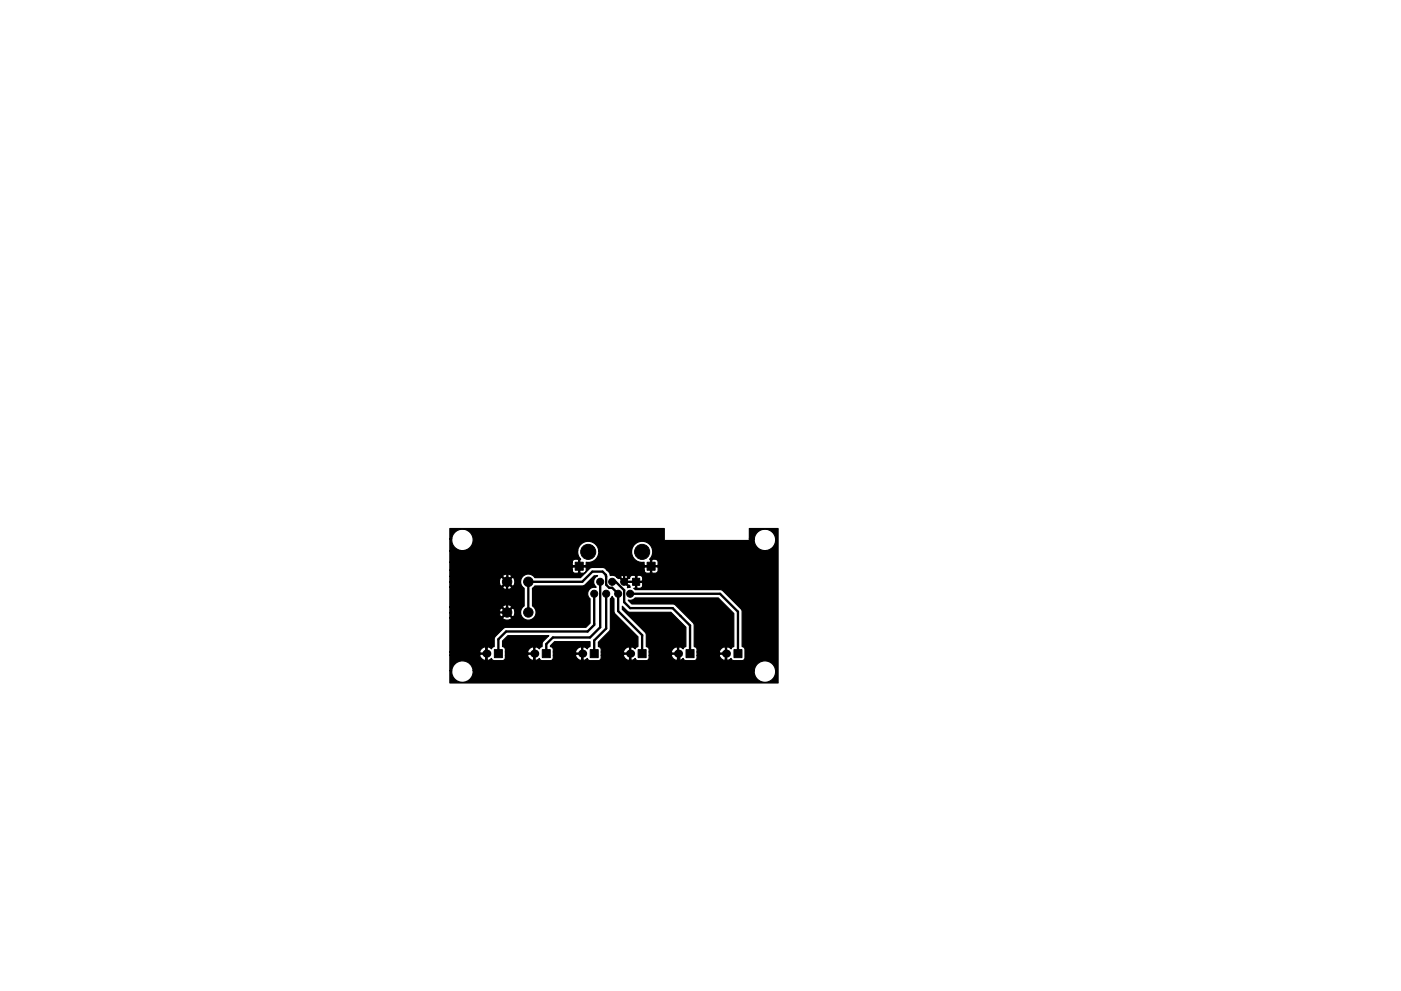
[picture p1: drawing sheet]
<svg xmlns="http://www.w3.org/2000/svg" width="297mm" height="210mm" viewBox="0 0 297 210" stroke-linecap="round" stroke-linejoin="round" font-family="sans-serif">
<g fill="#000" stroke="#000" stroke-width=".21">
<path d="M104.8 137.8h1.7v1.7h-1.7zM115 137.8h1.7v1.7h-1.7zM122 119.3h1.7v1.7h-1.7zM125.1 137.8h1.7v1.7h-1.7zM135.3 137.8h1.7v1.7h-1.7zM134.1 122.7h1.5v1.5h-1.5zM137.2 119.3h1.7v1.7h-1.7zM145.5 137.8h1.7v1.7h-1.7zM155.6 137.8h1.7v1.7h-1.7z"/>
<circle cx="124.7" cy="117.1" r="1.6"/>
<circle cx="136.1" cy="117.1" r="1.6"/>
<circle cx="107.5" cy="123.4" r="1"/>
<circle cx="107.5" cy="129.9" r="1"/>
<circle cx="112" cy="123.4" r="1"/>
<circle cx="112" cy="129.9" r="1"/>
<circle cx="126" cy="126" r=".75"/>
<circle cx="127.3" cy="123.4" r=".75"/>
<circle cx="128.5" cy="126" r=".75"/>
<circle cx="129.8" cy="123.4" r=".75"/>
<circle cx="131.1" cy="126" r=".75"/>
<circle cx="132.3" cy="123.4" r=".75"/>
<circle cx="133.6" cy="126" r=".75"/>
</g>
<g fill="#000">
<circle cx="103.1" cy="138.7" r=".85"/>
<circle cx="113.3" cy="138.7" r=".85"/>
<circle cx="123.4" cy="138.7" r=".85"/>
<circle cx="133.6" cy="138.7" r=".85"/>
<circle cx="143.8" cy="138.7" r=".85"/>
<circle cx="153.9" cy="138.7" r=".85"/>
</g>
<g fill="none" stroke="#000" stroke-width=".5">
<path d="M107.5 130h.1M107.5 123.4v6.5M107.5 129.9h-2.4l-2 2v8.8l1.7 1.7h47.5l1.6-1.7v-2M112 129.9v-6.2l-.1-.1 .1-.2h11.4l2.2-2.1h2.2l.7 .7v2.1l.7 .6h.6l1.3 1.3v3.7l5 5v4M113.3 138.7v2.1l1.5 1.6M123.4 138.7v2.3l1.4 1.4M126 126v6.6l-1.4 1.4h-17.3l-1.6 1.6v3.1M127.3 123.4v9.7l-2.2 2.1h-7.9l-1.4 1.4v2.1M128.5 126v7.3l-2.5 2.6v2.8M129.8 123.4h.8l1.7 1.8v2.6l1.3 1.2h9l3.7 3.7v6M133.6 138.7v2.1l1.5 1.6M133.6 126h19.1l3.8 3.8v8.9"/>
<path d="M138.6 120.1h-2.7l-1 1.1v2.2h-2.6v-2l-1.2-1.3h-22.3l-1.2 1.3v2M143.8 138.7l.2 .2v2.2l1.3 1.3"/>
</g>
<path d="M95.4 112.1h45.4l.1 2.6h17.8l.2-.4h1v.5a2.28 2.28 0 0 0 3.5 1.7 2.28 2.28 0 0 0 0-3.9 2.28 2.28 0 0 0-3.5 1.7h-1v-2.2h6.1v32.8h-69.6v-2.6h.4v.4a2.28 2.28 0 0 0 2.5 2.1 2.28 2.28 0 0 0 2-2.5h59.6v.4a2.28 2.28 0 0 0 3.5 1.7 2.28 2.28 0 0 0 0-3.8 2.28 2.28 0 0 0-3.5 1.7h-59.6l-.1-.5a2.28 2.28 0 0 0-2.4-1.6 2.28 2.28 0 0 0-2 2.1h-.4v-3.3h6.3l.4 .8a.67 .67 0 0 0 .9 .2v-1.2h-1.2l-.1 .2h-6.3v-.7h6.3l.1 .3h1.2v-1.2h.3v2.6l.3 .1 .6-.4 .5 .5h1.8a.64 .64 0 0 0 .7-.7v-.5h4.6l.5 .8 .6 .3 .3-.1v-1.2h-1.2l-.2 .2h-4.6v-.7h4.6l.2 .3h1.2v-1.2a1.08 1.08 0 0 0-1.4 .9h-4.6v-.5a.63 .63 0 0 0-.7-.6v-1.2l1.2-1.1h8.7l-1.3 1.3-.2 1-.3 .1-.2 .4-.1-.1a.67 .67 0 0 0-.9-.2v2.6l.4 .1 .6-.4 .4 .5h1.9a.64 .64 0 0 0 .6-.7v-.5h4.7l.4 .8 .7 .3 .2-.1v-1.2h-1.2l-.1 .2h-4.7v-.7h4.7l.1 .3h1.2v-1.2a1.08 1.08 0 0 0-1.3 .9h-4.7v-.5a.63 .63 0 0 0-.6-.6v-.2l.9-.9h7.5v1.1l-.3 .1-.3 .4-.1-.1a.67 .67 0 0 0-.8-.2v2.6l.3 .1 .6-.4 .5 .5h1.8a.64 .64 0 0 0 .7-.7v-.5h4.7l.4 .8 .6 .3 .3-.1v-1.2h-1.2l-.1 .2h-4.7v-.7h4.7l.1 .3h1.2v-1.2a1.08 1.08 0 0 0-1.3 .9h-4.7v-.5a.63 .63 0 0 0-.6-.6v-.9l2.3-2.3 .2-.5v-6.4l.4-.6 .4 .6v2.6l.1 .5 5 4.9v2.1l-.4 .1-.2 .4-.1-.1a.67 .67 0 0 0-.9-.2v2.6l.4 .1 .6-.4 .5 .5h1.8a.64 .64 0 0 0 .6-.7v-.5h4.7l.5 .8 .6 .3 .2-.1v-1.2h-1.2l-.1 .2h-4.7v-.7h4.7l.1 .3h1.2v-1.2a1.08 1.08 0 0 0-1.3 .9h-4.7v-.5a.63 .63 0 0 0-.6-.6v-2.5l-.1-.5-5-4.9v-.7l1.1 1.1 .4 .2h8.9l3.1 3.2v4.1l-.3 .1-.3 .4v-.1a.67 .67 0 0 0-.9-.2v2.6l.4 .1 .5-.4 .5 .5h1.9a.64 .64 0 0 0 .6-.7v-.5h4.7l.4 .8 .7 .3 .2-.1v-1.2h-1.2l-.1 .2h-4.7v-.7h4.7l.1 .3h1.2v-1.2a1.08 1.08 0 0 0-1.3 .9h-4.7v-.5a.63 .63 0 0 0-.6-.6l-.1-4.8-4-4.1-.5-.2h-8.6l-.8-.8h.8l.7-.4h17.6l3.3 3.3v7l-.3 .1-.3 .4-.6-.4-.3 .1v2.6a.7 .7 0 0 0 .9-.3l.5 .5h1.8a.64 .64 0 0 0 .7-.7l-.1-1.8-.1-.3-.5-.2v-7.8l-4.2-4.2-.4-.1h-18l-.3-.3 .3-.1v-1.1h.3v1.1l.2 .1h.4a.64 .64 0 0 0 .7-.6v-.5l-.2-.1h-1.4v-1.4h.3v1.1h1.1l.2-.1v-.5l-.2-.5-.5-.1h-.4l-.2 .1-.9-.1a.64 .64 0 0 0-.6 .6h-.2l-.8 .7 .8 .8h.2l.1 .4-.5 .1v-.3l-1.7-1.7-.3 .1-.3-.3h.8l.7 .8 .8-.8-.1-.3-.7-.2-.7 .2v.3h-.8l-.9-.4a.5 .5 0 0 1-.5-.1 .5 .5 0 0 1-.2-.5l-.5-.5h7.9a.64 .64 0 0 0 .6 .6h.6l.1-.1v-1.2h.3v1.2l.1 .1h.7l.4-.2 .1-.3v-.7l-.1-.1h-2.7l-.1 .1v.6h-7.9l-.8-.6h-2.3l-.6 .3-1.9 1.9h-9.7a1.64 1.64 0 0 0-2.5-.3 1.64 1.64 0 0 0 .2 2.5v3.8l-.1 .1a1.64 1.64 0 0 0-.1 2.4 1.64 1.64 0 0 0 2.4-.1 1.64 1.64 0 0 0-.4-2.4v-3.8l.5-.5h10.2l.5-.2 1.9-1.9h.7a1.49 1.49 0 0 0-.3 2.4 1.39 1.39 0 0 0-1.6 .7 1.39 1.39 0 0 0 .3 1.8v5.1l-.9 .9h-17.1l-.4 .3-1.8 1.7-.1 .5v1.6l-.3 .1-.3 .4-.1-.1a.93 .93 0 0 0-1.1-.2 1.08 1.08 0 0 0-1.3 .9h-6.3v-7.2h11.2l.1 .2 .9 .3 .8-.3 .1-.2-1-1-.9 1h-11.2v-1.1h10.5a.81 .81 0 0 0 .5 .9l.9-1h.4l.9 1 .3-.1 .3-.9-.3-.8-.3-.1-.9 .9h-.4l-.9-.9a.94 .94 0 0 0-.5 1h-10.5v-1.2h11.2l.9 1 1-1-.1-.3-.9-.2-.8 .2-.1 .3h-11.2v-4.2h11.2a1.15 1.15 0 0 0 1.9 0l-1-1-.9 1h-11.2v-1.1h10.5l.2 .8 .3 .1 .9-1h.4l.9 1a1.15 1.15 0 0 0 0-1.9l-.9 .9h-.4l-.9-.9-.3 .1-.2 .9h-10.5v-1.2h11.2l.9 1 1-1a1.15 1.15 0 0 0-1.9 0h-11.2v-1.3h25.9l.1 .3 .3 .3h.8l.2-.1v-1.2h.2v1.2l.2 .1h.6a.64 .64 0 0 0 .6-.6v-.6l-.2-.1h-2.6l-.2 .1v.6h-25.9v-1.7h25.9v.6l.2 .1h1.2v-1.2l-.2-.1-.5-.1a.64 .64 0 0 0-.7 .7h-25.9v-2.4h27.1l.1 .8 .5 1-.2 .1v1.2h1.2l.2-.1v-.6h.2a2.25 2.25 0 0 0 2.4-2.4h7v.4a2.23 2.23 0 0 0 2.7 2v.6l.1 .1h1.2v-1.2h.3v1.2h1.2l.1-.1v-.6a.64 .64 0 0 0-.6-.7l-1 .2-.2-.1 .2-.2a2.25 2.25 0 0 0-.9-3.5 2.25 2.25 0 0 0-3.1 1.9h-7v-.5a2.25 2.25 0 0 0-2.4-1.5 2.25 2.25 0 0 0-2 2h-27.1v-2.6h.4v.5a2.28 2.28 0 0 0 3.4 1.7 2.28 2.28 0 0 0 0-3.9 2.28 2.28 0 0 0-3.4 1.7h-.4z" fill="#000" stroke="#000" stroke-width=".25"/>
</svg>
